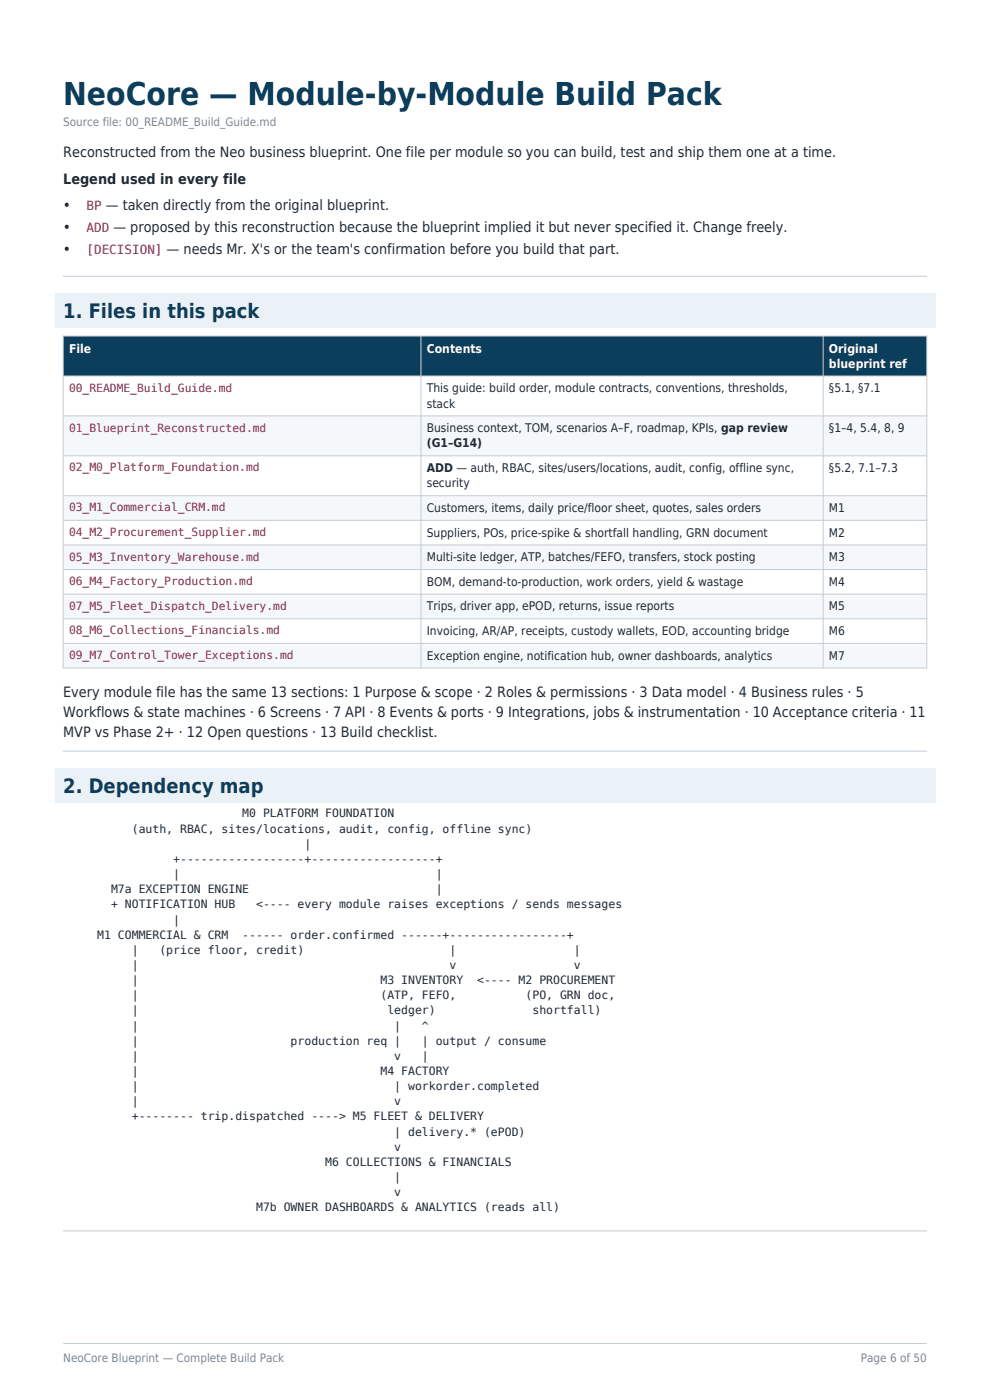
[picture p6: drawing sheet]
<svg xmlns="http://www.w3.org/2000/svg" width="210mm" height="297mm" viewBox="0 0 210 297" stroke-linecap="round" stroke-linejoin="round" font-family="sans-serif">
<defs><g id="words">
<text font-size="6.7" fill="#0b3d5c" x="13.4" y="22.2">NeoCore — Module-by-Module Build Pack</text>
<g font-size="4.2" fill="#0b3d5c">
<text x="13.4" y="67.4">1. Files in this pack</text>
<text x="13.4" y="168.2">2. Dependency map</text>
</g>
<g font-size="3" fill="#1f2933">
<text x="13.4" y="33.4">Reconstructed from the Neo business blueprint. One file per module so you can build, test and ship them one at a time.</text>
<text x="13.4" y="38.9">Legend used in every file</text>
<text x="13.4" y="147.9">Every module file has the same 13 sections: 1 Purpose &amp; scope · 2 Roles &amp; permissions · 3 Data model · 4 Business rules · 5</text>
<text x="13.4" y="152.1">Workflows &amp; state machines · 6 Screens · 7 API · 8 Events &amp; ports · 9 Integrations, jobs &amp; instrumentation · 10 Acceptance criteria · 11</text>
<text x="13.4" y="156.2">MVP vs Phase 2+ · 12 Open questions · 13 Build checklist.</text>
</g>
<g font-size="3">
<text x="13.4" y="44.5">•</text>
<text x="13.4" y="49.2">•</text>
<text x="13.4" y="53.9">•</text>
</g>
<g font-size="2.7" fill="#8a1f45">
<text x="18.3" y="44.5">BP — taken directly from the original blueprint.</text>
<text x="18.3" y="49.2">ADD — proposed by this reconstruction because the blueprint implied it but never specified it. Change freely.</text>
<text x="18.3" y="53.9">[DECISION] — needs Mr. X's or the team's confirmation before you build that part.</text>
</g>
<g font-size="2.6" fill="#fff">
<text x="14.6" y="74.8">File</text>
<text x="90.5" y="74.8">Contents</text>
<text x="175.8" y="74.8">Original</text>
<text x="175.8" y="78">blueprint ref</text>
</g>
<g font-size="2.5" fill="#7b8794">
<text x="13.4" y="26.8">Source file: 00_README_Build_Guide.md</text>
<text x="13.4" y="288.9">NeoCore Blueprint — Complete Build Pack</text>
<text x="182.6" y="288.9">Page 6 of 50</text>
</g>
<g font-size="2.5" fill="#1f2933">
<text x="90.5" y="83.2">This guide: build order, module contracts, conventions, thresholds,</text>
<text x="175.8" y="83.2">§5.1, §7.1</text>
<text x="90.5" y="86.5">stack</text>
<text x="90.5" y="91.7">Business context, TOM, scenarios A–F, roadmap, KPIs, gap review</text>
<text x="90.5" y="94.9">(G1–G14)</text>
<text x="175.8" y="91.7">§1–4, 5.4, 8, 9</text>
<text x="90.5" y="100.2">ADD — auth, RBAC, sites/users/locations, audit, config, offline sync,</text>
<text x="175.8" y="100.2">§5.2, 7.1–7.3</text>
<text x="90.5" y="103.4">security</text>
<text x="90.5" y="108.6">Customers, items, daily price/floor sheet, quotes, sales orders</text>
<text x="90.5" y="113.8">Suppliers, POs, price-spike &amp; shortfall handling, GRN document</text>
<text x="175.8" y="108.6">M1</text>
<text x="175.8" y="113.8">M2</text>
<text x="90.5" y="119.1">Multi-site ledger, ATP, batches/FEFO, transfers, stock posting</text>
<text x="175.8" y="119.1">M3</text>
<text x="90.5" y="124.3">BOM, demand-to-production, work orders, yield &amp; wastage</text>
<text x="175.8" y="124.3">M4</text>
<text x="90.5" y="129.5">Trips, driver app, ePOD, returns, issue reports</text>
<text x="175.8" y="129.5">M5</text>
<text x="90.5" y="134.7">Invoicing, AR/AP, receipts, custody wallets, EOD, accounting bridge</text>
<text x="175.8" y="134.7">M6</text>
<text x="90.5" y="139.9">Exception engine, notification hub, owner dashboards, analytics</text>
<text x="175.8" y="139.9">M7</text>
</g>
<g font-size="2.4" fill="#8a1f45">
<text x="14.6" y="83.1">00_README_Build_Guide.md</text>
<text x="14.6" y="91.5">01_Blueprint_Reconstructed.md</text>
<text x="14.6" y="100">02_M0_Platform_Foundation.md</text>
<text x="14.6" y="108.5">03_M1_Commercial_CRM.md</text>
<text x="14.6" y="113.7">04_M2_Procurement_Supplier.md</text>
<text x="14.6" y="118.9">05_M3_Inventory_Warehouse.md</text>
<text x="14.6" y="124.1">06_M4_Factory_Production.md</text>
<text x="14.6" y="129.4">07_M5_Fleet_Dispatch_Delivery.md</text>
<text x="14.6" y="134.6">08_M6_Collections_Financials.md</text>
<text x="14.6" y="139.8">09_M7_Control_Tower_Exceptions.md</text>
</g>
<g font-size="2.4" fill="#1f2933">
<text x="51.4" y="173.4">M0 PLATFORM FOUNDATION</text>
<text x="28" y="176.6">(auth, RBAC, sites/locations, audit, config, offline sync)</text>
<text x="64.6" y="179.9">|</text>
<text x="36.7" y="183.1">+------------------+------------------+</text>
<text x="23.6" y="189.5">M7a EXCEPTION ENGINE</text>
<text x="36.7" y="186.3">|</text>
<text x="92.4" y="186.3">|</text>
<text x="92.4" y="189.5">|</text>
<text x="23.6" y="192.7">+ NOTIFICATION HUB</text>
<text x="36.7" y="195.9">|</text>
<text x="54.3" y="192.7">&lt;---- every module raises exceptions / sends messages</text>
<text x="20.6" y="199.1">M1 COMMERCIAL &amp; CRM</text>
<text x="28" y="202.3">|</text>
<text x="33.8" y="202.3">(price floor, credit)</text>
<text x="51.4" y="199.1">------ order.confirmed ------+-----------------+</text>
<text x="95.4" y="202.3">|</text>
<text x="121.7" y="202.3">|</text>
<text x="28" y="205.6">|</text>
<text x="28" y="208.8">|</text>
<text x="80.7" y="208.8">M3 INVENTORY</text>
<text x="95.4" y="205.6">v</text>
<text x="101.2" y="208.8">&lt;---- M2 PROCUREMENT</text>
<text x="121.7" y="205.6">v</text>
<text x="28" y="212">|</text>
<text x="28" y="215.2">|</text>
<text x="80.7" y="212">(ATP, FEFO,</text>
<text x="82.2" y="215.2">ledger)</text>
<text x="111.5" y="212">(PO, GRN doc,</text>
<text x="112.9" y="215.2">shortfall)</text>
<text x="28" y="218.4">|</text>
<text x="28" y="221.6">|</text>
<text x="61.7" y="221.6">production req |</text>
<text x="83.6" y="218.4">|</text>
<text x="89.5" y="218.4">^</text>
<text x="89.5" y="221.6">| output / consume</text>
<text x="28" y="224.8">|</text>
<text x="83.6" y="224.8">v</text>
<text x="89.5" y="224.8">|</text>
<text x="28" y="228">|</text>
<text x="28" y="231.3">|</text>
<text x="80.7" y="228">M4 FACTORY</text>
<text x="83.6" y="231.3">| workorder.completed</text>
<text x="28" y="234.5">|</text>
<text x="28" y="237.7">+-------- trip.dispatched ----&gt; M5 FLEET &amp; DELIVERY</text>
<text x="83.6" y="234.5">v</text>
<text x="83.6" y="240.9">| delivery.* (ePOD)</text>
<text x="83.6" y="244.1">v</text>
<text x="69" y="247.3">M6 COLLECTIONS &amp; FINANCIALS</text>
<text x="83.6" y="250.5">|</text>
<text x="54.3" y="257">M7b OWNER DASHBOARDS &amp; ANALYTICS (reads all)</text>
<text x="83.6" y="253.8">v</text>
</g>
</g></defs>
<path d="M13.4 58.6h183.2M13.4 285h183.2" fill="none" stroke="#c4ccd4" stroke-width=".21"/>
<path d="M11.6 62.1h186.8v7.4h-186.8z" fill-rule="evenodd" fill="#eaf1f7"/>
<path d="M13.4 71.3h183.2v8.5h-183.2z" fill-rule="evenodd" fill="#0b3d5c"/>
<path d="M13.4 79.8h183.2v8.4h-183.2z" fill-rule="evenodd" fill="#fff"/>
<path d="M13.4 88.2h183.2v8.5h-183.2z" fill-rule="evenodd" fill="#f4f8fb"/>
<path d="M13.4 96.7h183.2v8.5h-183.2z" fill-rule="evenodd" fill="#fff"/>
<path d="M13.4 105.2h183.2v5.2h-183.2z" fill-rule="evenodd" fill="#f4f8fb"/>
<path d="M13.4 110.4h183.2v5.2h-183.2z" fill-rule="evenodd" fill="#fff"/>
<path d="M13.4 115.6h183.2v5.2h-183.2z" fill-rule="evenodd" fill="#f4f8fb"/>
<path d="M13.4 120.8h183.2v5.2h-183.2z" fill-rule="evenodd" fill="#fff"/>
<path d="M13.4 126h183.2v5.3h-183.2z" fill-rule="evenodd" fill="#f4f8fb"/>
<path d="M13.4 131.3h183.2v5.2h-183.2z" fill-rule="evenodd" fill="#fff"/>
<path d="M13.4 136.5h183.2v5.2h-183.2z" fill-rule="evenodd" fill="#f4f8fb"/>
<g fill="none" stroke="#c4ccd4" stroke-width=".21">
<path d="M13.4 71.3h183.2v70.4h-183.2zM13.4 79.8h183.2M89.3 71.3v70.4M174.6 71.3v70.4M13.4 88.2h183.2M13.4 96.7h183.2M13.4 105.2h183.2M13.4 110.4h183.2M13.4 115.6h183.2M13.4 120.8h183.2M13.4 126h183.2M13.4 131.3h183.2"/>
<path d="M13.4 136.5h183.2M13.4 159.3h183.2"/>
</g>
<path d="M11.6 162.9h186.8v7.4h-186.8z" fill-rule="evenodd" fill="#eaf1f7"/>
<path d="M13.4 261.1h183.2" fill="none" stroke="#c4ccd4" stroke-width=".21"/>
<use href="#words"/>
</svg>
